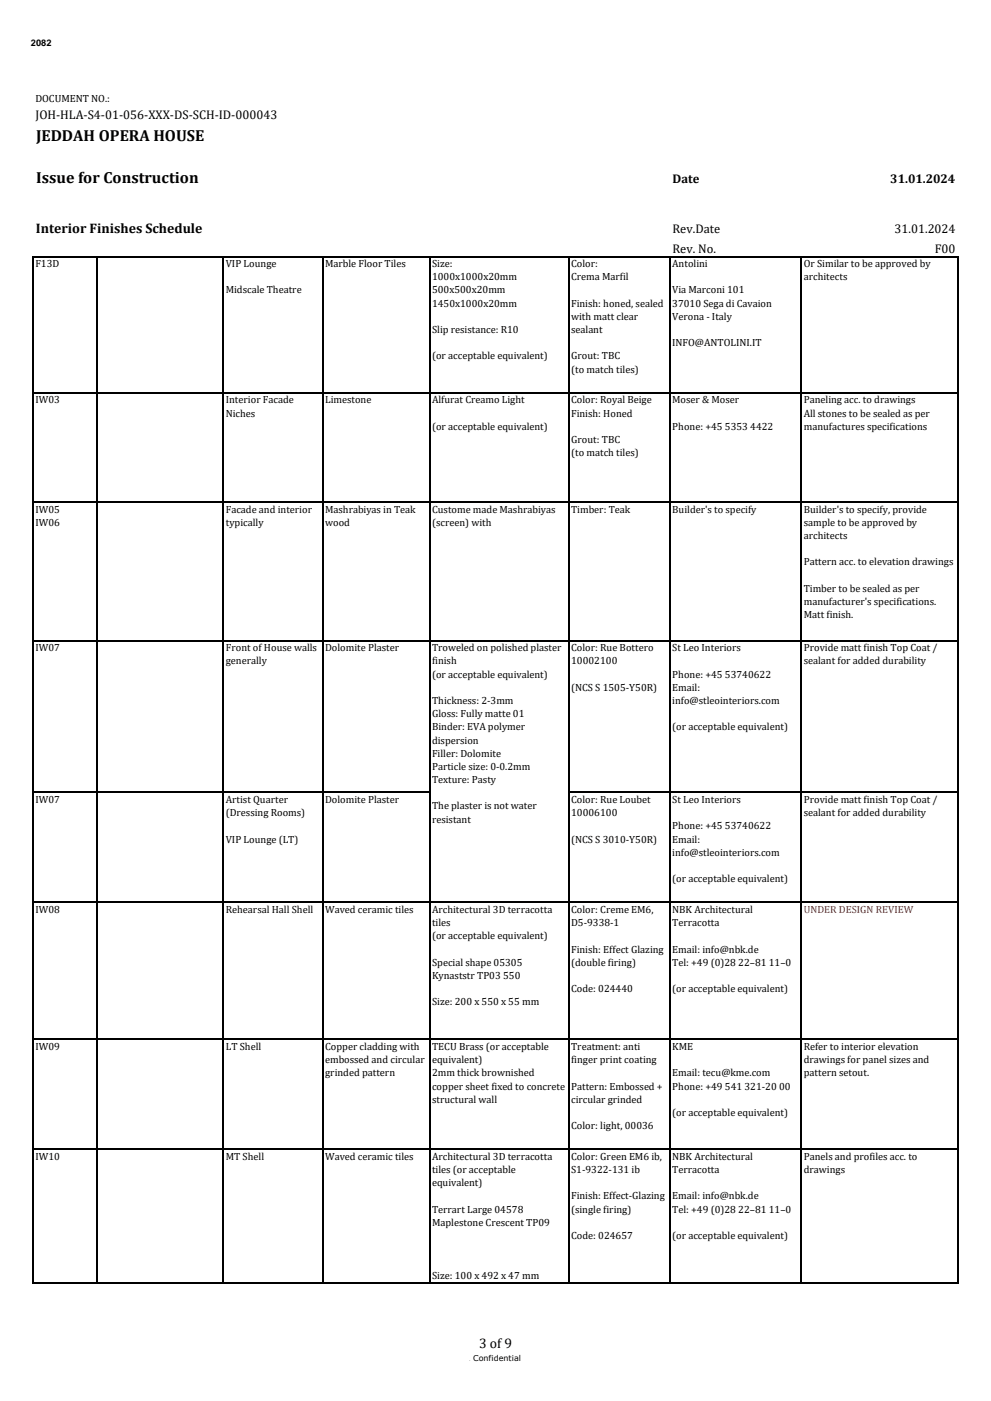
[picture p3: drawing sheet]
<svg xmlns="http://www.w3.org/2000/svg" width="210mm" height="297mm" viewBox="0 0 210 297" stroke-linecap="round" stroke-linejoin="round" font-family="sans-serif">
<defs><g id="words">
<g font-size="3.4">
<text x="7.7" y="29.9">JEDDAH OPERA HOUSE</text>
<text x="7.7" y="38.9">Issue for Construction</text>
</g>
<g font-size="2.9">
<text x="7.6" y="49.5">Interior Finishes Schedule</text>
<text x="101.5" y="285.8">3 of 9</text>
</g>
<g font-size="2.7">
<text x="7.5" y="25.2">JOH-HLA-S4-01-056-XXX-DS-SCH-ID-000043</text>
<text x="142.5" y="38.9">Date</text>
<text x="188.6" y="38.9">31.01.2024</text>
<text x="142.5" y="49.5">Rev.Date</text>
<text x="142.5" y="53.6">Rev. No.</text>
<text x="189.5" y="49.5">31.01.2024</text>
<text x="198.1" y="53.6">F00</text>
</g>
<g font-size="2.2">
<text x="7.5" y="21.7">DOCUMENT NO.:</text>
<text x="7.5" y="56.6">F13D</text>
<text x="47.8" y="56.6">VIP Lounge</text>
<text x="68.9" y="56.6">Marble Floor Tiles</text>
<text x="91.5" y="56.6">Size:</text>
<text x="91.5" y="59.4">1000x1000x20mm</text>
<text x="121" y="56.6">Color:</text>
<text x="121" y="59.4">Crema Marfil</text>
<text x="142.4" y="56.6">Antolini</text>
<text x="170.3" y="56.6">Or Similar to be approved by</text>
<text x="170.3" y="59.4">architects</text>
<text x="47.8" y="62.2">Midscale Theatre</text>
<text x="91.5" y="62.2">500x500x20mm</text>
<text x="91.5" y="65">1450x1000x20mm</text>
<text x="121" y="65">Finish: honed, sealed</text>
<text x="142.4" y="62.2">Via Marconi 101</text>
<text x="142.4" y="65">37010 Sega di Cavaion</text>
<text x="91.5" y="70.6">Slip resistance: R10</text>
<text x="121" y="67.8">with matt clear</text>
<text x="121" y="70.6">sealant</text>
<text x="142.4" y="67.8">Verona - Italy</text>
<text x="91.5" y="76.2">(or acceptable equivalent)</text>
<text x="121" y="76.2">Grout: TBC</text>
<text x="142.4" y="73.4">INFO@ANTOLINI.IT</text>
<text x="121" y="79">(to match tiles)</text>
<text x="7.5" y="85.5">IW03</text>
<text x="47.8" y="85.5">Interior Facade</text>
<text x="47.8" y="88.3">Niches</text>
<text x="68.9" y="85.5">Limestone</text>
<text x="91.5" y="85.5">Alfurat Creamo Light</text>
<text x="121" y="85.5">Color: Royal Beige</text>
<text x="121" y="88.3">Finish: Honed</text>
<text x="142.4" y="85.5">Moser &amp; Moser</text>
<text x="170.3" y="85.5">Paneling acc. to drawings</text>
<text x="170.3" y="88.3">All stones to be sealed as per</text>
<text x="91.5" y="91.1">(or acceptable equivalent)</text>
<text x="121" y="93.9">Grout: TBC</text>
<text x="142.4" y="91.1">Phone: +45 5353 4422</text>
<text x="170.3" y="91.1">manufactures specifications</text>
<text x="121" y="96.7">(to match tiles)</text>
<text x="7.5" y="108.6">IW05</text>
<text x="7.5" y="111.4">IW06</text>
<text x="47.8" y="108.6">Facade and interior</text>
<text x="47.8" y="111.4">typically</text>
<text x="68.9" y="108.6">Mashrabiyas in Teak</text>
<text x="68.9" y="111.4">wood</text>
<text x="91.5" y="108.6">Custome made Mashrabiyas</text>
<text x="91.5" y="111.4">(screen) with</text>
<text x="121" y="108.6">Timber: Teak</text>
<text x="142.4" y="108.6">Builder's to specify</text>
<text x="170.3" y="108.6">Builder's to specify, provide</text>
<text x="170.3" y="111.4">sample to be approved by</text>
<text x="170.3" y="114.2">architects</text>
<text x="170.3" y="119.8">Pattern acc. to elevation drawings</text>
<text x="170.3" y="125.4">Timber to be sealed as per</text>
<text x="170.3" y="128.2">manufacturer's specifications.</text>
<text x="170.3" y="131">Matt finish.</text>
<text x="7.5" y="138">IW07</text>
<text x="47.8" y="138">Front of House walls</text>
<text x="47.8" y="140.8">generally</text>
<text x="68.9" y="138">Dolomite Plaster</text>
<text x="91.5" y="138">Troweled on polished plaster</text>
<text x="91.5" y="140.8">finish</text>
<text x="91.5" y="143.6">(or acceptable equivalent)</text>
<text x="121" y="138">Color: Rue Bottero</text>
<text x="121" y="140.8">10002100</text>
<text x="142.4" y="138">St Leo Interiors</text>
<text x="142.4" y="143.6">Phone: +45 53740622</text>
<text x="170.3" y="138">Provide matt finish Top Coat /</text>
<text x="170.3" y="140.8">sealant for added durability</text>
<text x="91.5" y="149.2">Thickness: 2-3mm</text>
<text x="121" y="146.4">(NCS S 1505-Y50R)</text>
<text x="142.4" y="146.4">Email:</text>
<text x="142.4" y="149.2">info@stleointeriors.com</text>
<text x="91.5" y="152">Gloss: Fully matte 01</text>
<text x="91.5" y="154.8">Binder: EVA polymer</text>
<text x="142.4" y="154.8">(or acceptable equivalent)</text>
<text x="91.5" y="157.6">dispersion</text>
<text x="91.5" y="160.4">Filler: Dolomite</text>
<text x="91.5" y="163.2">Particle size: 0-0.2mm</text>
<text x="91.5" y="166">Texture: Pasty</text>
<text x="7.5" y="170.2">IW07</text>
<text x="47.8" y="170.2">Artist Quarter</text>
<text x="47.8" y="173">(Dressing Rooms)</text>
<text x="68.9" y="170.2">Dolomite Plaster</text>
<text x="91.5" y="171.6">The plaster is not water</text>
<text x="121" y="170.2">Color: Rue Loubet</text>
<text x="121" y="173">10006100</text>
<text x="142.4" y="170.2">St Leo Interiors</text>
<text x="170.3" y="170.2">Provide matt finish Top Coat /</text>
<text x="170.3" y="173">sealant for added durability</text>
<text x="47.8" y="178.6">VIP Lounge (LT)</text>
<text x="91.5" y="174.4">resistant</text>
<text x="121" y="178.6">(NCS S 3010-Y50R)</text>
<text x="142.4" y="175.8">Phone: +45 53740622</text>
<text x="142.4" y="178.6">Email:</text>
<text x="142.4" y="181.4">info@stleointeriors.com</text>
<text x="142.4" y="187">(or acceptable equivalent)</text>
<text x="7.5" y="193.5">IW08</text>
<text x="47.8" y="193.5">Rehearsal Hall Shell</text>
<text x="68.9" y="193.5">Waved ceramic tiles</text>
<text x="91.5" y="193.5">Architectural 3D terracotta</text>
<text x="91.5" y="196.3">tiles</text>
<text x="121" y="193.5">Color: Creme EM6,</text>
<text x="121" y="196.3">D5-9338-1</text>
<text x="142.4" y="193.5">NBK Architectural</text>
<text x="142.4" y="196.3">Terracotta</text>
<text x="91.5" y="199.1">(or acceptable equivalent)</text>
<text x="121" y="201.9">Finish: Effect Glazing</text>
<text x="142.4" y="201.9">Email: info@nbk.de</text>
<text x="91.5" y="204.7">Special shape 05305</text>
<text x="91.5" y="207.5">Kynaststr TP03 550</text>
<text x="121" y="204.7">(double firing)</text>
<text x="142.4" y="204.7">Tel: +49 (0)28 22–81 11–0</text>
<text x="91.5" y="213.1">Size: 200 x 550 x 55 mm</text>
<text x="121" y="210.3">Code: 024440</text>
<text x="142.4" y="210.3">(or acceptable equivalent)</text>
<text x="7.5" y="222.5">IW09</text>
<text x="47.8" y="222.5">LT Shell</text>
<text x="68.9" y="222.5">Copper cladding with</text>
<text x="68.9" y="225.3">embossed and circular</text>
<text x="91.5" y="222.5">TECU Brass (or acceptable</text>
<text x="91.5" y="225.3">equivalent)</text>
<text x="121" y="222.5">Treatment: anti</text>
<text x="121" y="225.3">finger print coating</text>
<text x="142.4" y="222.5">KME</text>
<text x="170.3" y="222.5">Refer to interior elevation</text>
<text x="170.3" y="225.3">drawings for panel sizes and</text>
<text x="68.9" y="228.1">grinded pattern</text>
<text x="91.5" y="228.1">2mm thick brownished</text>
<text x="91.5" y="230.9">copper sheet fixed to concrete</text>
<text x="91.5" y="233.7">structural wall</text>
<text x="121" y="230.9">Pattern: Embossed +</text>
<text x="121" y="233.7">circular grinded</text>
<text x="142.4" y="228.1">Email: tecu@kme.com</text>
<text x="142.4" y="230.9">Phone: +49 541 321-20 00</text>
<text x="170.3" y="228.1">pattern setout.</text>
<text x="121" y="239.3">Color: light, 00036</text>
<text x="142.4" y="236.5">(or acceptable equivalent)</text>
<text x="7.5" y="245.8">IW10</text>
<text x="47.8" y="245.8">MT Shell</text>
<text x="68.9" y="245.8">Waved ceramic tiles</text>
<text x="91.5" y="245.8">Architectural 3D terracotta</text>
<text x="121" y="245.8">Color: Green EM6 ib,</text>
<text x="142.4" y="245.8">NBK Architectural</text>
<text x="170.3" y="245.8">Panels and profiles acc. to</text>
<text x="91.5" y="248.6">tiles (or acceptable</text>
<text x="91.5" y="251.4">equivalent)</text>
<text x="121" y="248.6">S1-9322-131 ib</text>
<text x="142.4" y="248.6">Terracotta</text>
<text x="170.3" y="248.6">drawings</text>
<text x="91.5" y="257">Terrart Large 04578</text>
<text x="121" y="254.2">Finish: Effect-Glazing</text>
<text x="121" y="257">(single firing)</text>
<text x="142.4" y="254.2">Email: info@nbk.de</text>
<text x="142.4" y="257">Tel: +49 (0)28 22–81 11–0</text>
<text x="91.5" y="259.8">Maplestone Crescent TP09</text>
<text x="121" y="262.6">Code: 024657</text>
<text x="142.4" y="262.6">(or acceptable equivalent)</text>
<text x="91.5" y="271">Size: 100 x 492 x 47 mm</text>
</g>
<text font-size="2.2" fill="#f00" x="170.3" y="193.5">UNDER DESIGN REVIEW</text>
<text font-size="1.9" x="6.6" y="9.8">2082</text>
<text font-size="1.7" x="100.3" y="288.4">Confidential</text>
<text font-size=".3" x="99.5" y="288.4">#</text>
</g></defs>
<g fill="none" stroke="#000" stroke-width=".25">
<path d="M7 54.2v217.8M7.1 54.4h196.1M20.5 54.5v217.5M47.3 54.5v217.5M68.4 54.5v217.5M91 54.5v217.5M120.5 54.5v217.5M141.9 54.5v217.5M169.8 54.5v217.5M203 54.5v217.5M7.1 83.2h196.1M7.1 106.4h196.1"/>
<path d="M7.1 135.8h196.1M7.1 168h84.1M120.6 168h82.6M7.1 191.3h196.1M7.1 220.3h196.1M7.1 243.6h196.1M7.1 271.9h196.1"/>
</g>
<use href="#words"/>
</svg>
